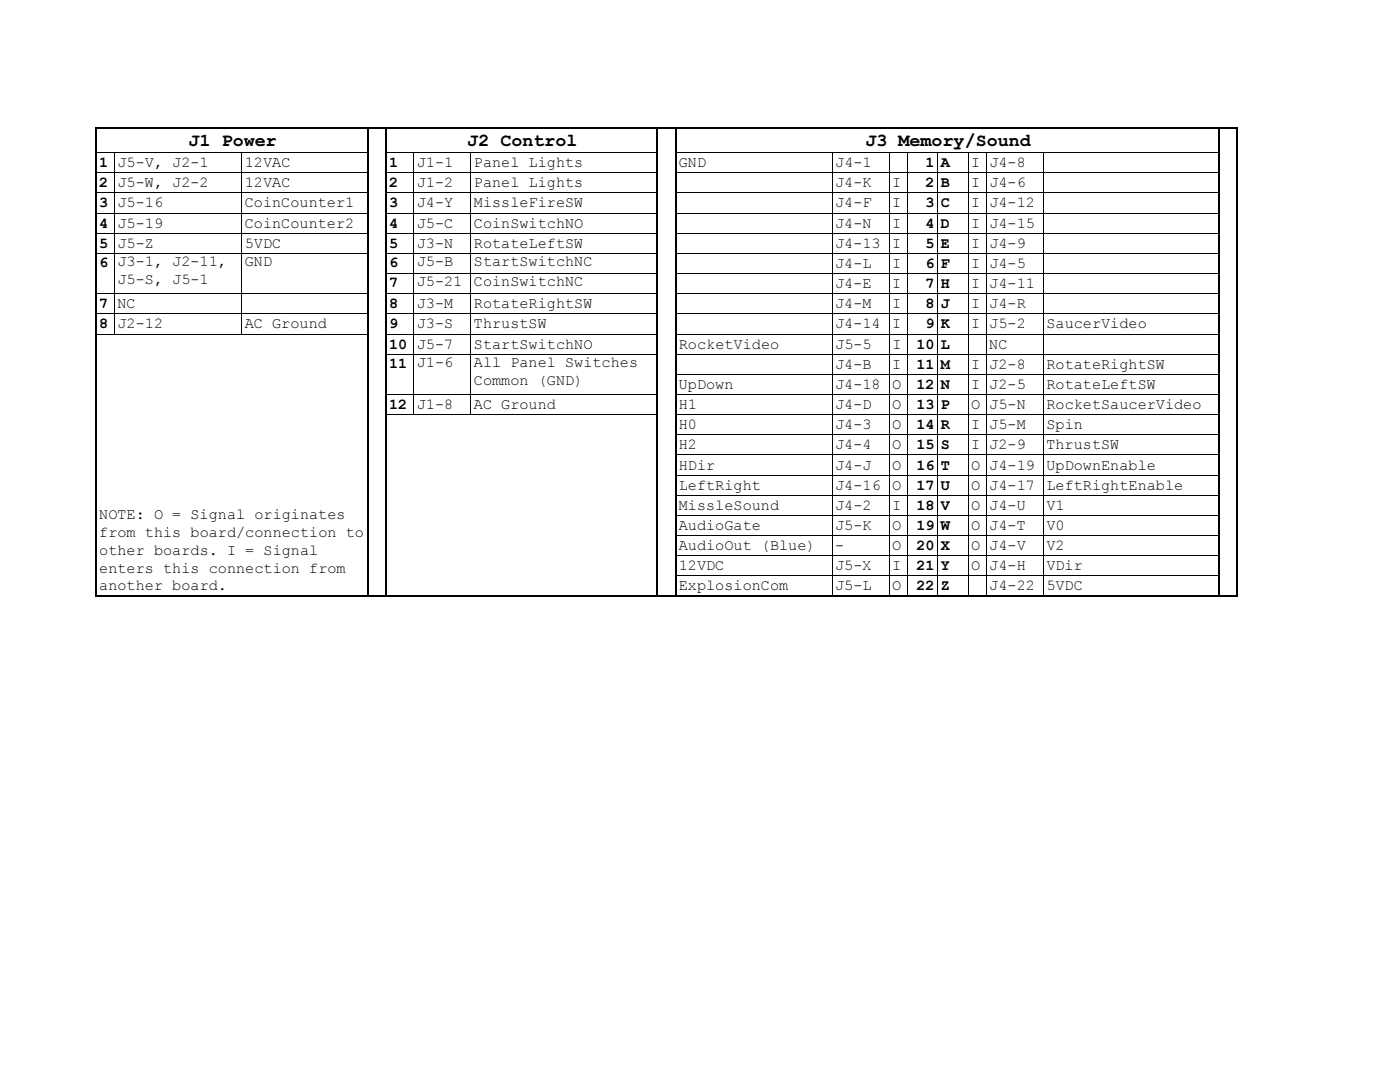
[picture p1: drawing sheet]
<svg xmlns="http://www.w3.org/2000/svg" width="279mm" height="216mm" viewBox="0 0 279 216" stroke-linecap="round" stroke-linejoin="round" font-family="sans-serif">
<defs><g id="words">
<g font-size="3.6">
<text x="37.6" y="29.1">J1 Power</text>
<text x="93.3" y="29.1">J2 Control</text>
<text x="172.7" y="29.1">J3 Memory/Sound</text>
</g>
<g font-size="3">
<text x="19.8" y="33.4">1</text>
<text x="23.5" y="33.4">J5-V, J2-1</text>
<text x="48.9" y="33.4">12VAC</text>
<text x="77.6" y="33.4">1</text>
<text x="83.2" y="33.4">J1-1</text>
<text x="94.6" y="33.4">Panel Lights</text>
<text x="135.5" y="33.4">GND</text>
<text x="166.7" y="33.4">J4-1</text>
<text x="184.7" y="33.4">1 A</text>
<text x="193.8" y="33.4">I J4-8</text>
<text x="19.8" y="41.4">3</text>
<text x="19.8" y="37.4">2</text>
<text x="23.5" y="41.4">J5-16</text>
<text x="23.5" y="37.4">J5-W, J2-2</text>
<text x="48.9" y="41.4">CoinCounter1</text>
<text x="48.9" y="37.4">12VAC</text>
<text x="77.6" y="41.4">3</text>
<text x="77.6" y="37.4">2</text>
<text x="83.2" y="41.4">J4-Y</text>
<text x="83.2" y="37.4">J1-2</text>
<text x="94.6" y="41.4">MissleFireSW</text>
<text x="94.6" y="37.4">Panel Lights</text>
<text x="166.7" y="41.4">J4-F</text>
<text x="166.7" y="37.4">J4-K</text>
<text x="178.1" y="41.4">I</text>
<text x="178.1" y="37.4">I</text>
<text x="184.7" y="41.4">3 C</text>
<text x="184.7" y="37.4">2 B</text>
<text x="193.8" y="41.4">I J4-12</text>
<text x="193.8" y="37.4">I J4-6</text>
<text x="19.8" y="45.4">4</text>
<text x="23.5" y="45.4">J5-19</text>
<text x="48.9" y="45.4">CoinCounter2</text>
<text x="77.6" y="45.4">4</text>
<text x="83.2" y="45.4">J5-C</text>
<text x="94.6" y="45.4">CoinSwitchNO</text>
<text x="166.7" y="45.4">J4-N</text>
<text x="178.1" y="45.4">I</text>
<text x="184.7" y="45.4">4 D</text>
<text x="193.8" y="45.4">I J4-15</text>
<text x="19.8" y="49.4">5</text>
<text x="19.8" y="53.3">6</text>
<text x="23.5" y="49.4">J5-Z</text>
<text x="23.5" y="53.1">J3-1, J2-11,</text>
<text x="48.9" y="53.1">GND</text>
<text x="48.9" y="49.4">5VDC</text>
<text x="77.6" y="53.3">6</text>
<text x="77.6" y="49.4">5</text>
<text x="83.2" y="53.1">J5-B</text>
<text x="83.2" y="49.4">J3-N</text>
<text x="94.6" y="53.1">StartSwitchNC</text>
<text x="94.6" y="49.4">RotateLeftSW</text>
<text x="166.7" y="53.5">J4-L</text>
<text x="166.7" y="49.4">J4-13</text>
<text x="178.1" y="53.5">I</text>
<text x="178.1" y="49.4">I</text>
<text x="184.7" y="53.5">6 F</text>
<text x="184.7" y="49.4">5 E</text>
<text x="193.8" y="53.5">I J4-5</text>
<text x="193.8" y="49.4">I J4-9</text>
<text x="23.5" y="56.7">J5-S, J5-1</text>
<text x="77.6" y="57.3">7</text>
<text x="83.2" y="57.1">J5-21</text>
<text x="94.6" y="57.1">CoinSwitchNC</text>
<text x="166.7" y="57.5">J4-E</text>
<text x="178.1" y="57.5">I</text>
<text x="184.7" y="57.5">7 H</text>
<text x="193.8" y="57.5">I J4-11</text>
<text x="19.8" y="61.5">7</text>
<text x="19.8" y="65.5">8</text>
<text x="23.5" y="61.5">NC</text>
<text x="23.5" y="65.5">J2-12</text>
<text x="48.9" y="65.5">AC Ground</text>
<text x="77.6" y="61.5">8</text>
<text x="77.6" y="65.5">9</text>
<text x="83.2" y="61.5">J3-M</text>
<text x="83.2" y="65.5">J3-S</text>
<text x="94.6" y="61.5">RotateRightSW</text>
<text x="94.6" y="65.5">ThrustSW</text>
<text x="166.7" y="65.5">J4-14</text>
<text x="166.7" y="61.5">J4-M</text>
<text x="178.1" y="65.5">I</text>
<text x="178.1" y="61.5">I</text>
<text x="184.7" y="65.5">9 K</text>
<text x="184.7" y="61.5">8 J</text>
<text x="193.8" y="65.5">I J5-2</text>
<text x="193.8" y="61.5">I J4-R</text>
<text x="208.8" y="65.5">SaucerVideo</text>
<text x="77.6" y="69.6">10</text>
<text x="83.2" y="69.6">J5-7</text>
<text x="94.6" y="69.6">StartSwitchNO</text>
<text x="135.5" y="69.6">RocketVideo</text>
<text x="166.7" y="69.6">J5-5</text>
<text x="178.1" y="69.6">I</text>
<text x="182.9" y="69.6">10 L</text>
<text x="197.4" y="69.6">NC</text>
<text x="77.6" y="73.4">11</text>
<text x="83.2" y="73.2">J1-6</text>
<text x="94.6" y="73.2">All Panel Switches</text>
<text x="94.6" y="76.8">Common (GND)</text>
<text x="135.5" y="77.6">UpDown</text>
<text x="166.7" y="73.6">J4-B</text>
<text x="166.7" y="77.6">J4-18</text>
<text x="178.1" y="73.6">I</text>
<text x="178.1" y="77.6">O</text>
<text x="182.9" y="77.6">12 N</text>
<text x="182.9" y="73.6">11 M</text>
<text x="193.8" y="77.6">I J2-5</text>
<text x="193.8" y="73.6">I J2-8</text>
<text x="208.8" y="77.6">RotateLeftSW</text>
<text x="208.8" y="73.6">RotateRightSW</text>
<text x="77.6" y="81.6">12</text>
<text x="83.2" y="81.6">J1-8</text>
<text x="94.6" y="81.6">AC Ground</text>
<text x="135.5" y="81.6">H1</text>
<text x="166.7" y="81.6">J4-D</text>
<text x="178.1" y="81.6">O</text>
<text x="182.9" y="81.6">13 P</text>
<text x="193.8" y="81.6">O J5-N</text>
<text x="208.8" y="81.6">RocketSaucerVideo</text>
<text x="135.5" y="89.7">H2</text>
<text x="135.5" y="85.6">H0</text>
<text x="166.7" y="89.7">J4-4</text>
<text x="166.7" y="85.6">J4-3</text>
<text x="178.1" y="89.7">O</text>
<text x="178.1" y="85.6">O</text>
<text x="182.9" y="89.7">15 S</text>
<text x="182.9" y="85.6">14 R</text>
<text x="193.8" y="89.7">I J2-9</text>
<text x="193.8" y="85.6">I J5-M</text>
<text x="208.8" y="89.7">ThrustSW</text>
<text x="208.8" y="85.6">Spin</text>
<text x="135.5" y="93.7">HDir</text>
<text x="166.7" y="93.7">J4-J</text>
<text x="178.1" y="93.7">O</text>
<text x="182.9" y="93.7">16 T</text>
<text x="193.8" y="93.7">O J4-19</text>
<text x="208.8" y="93.7">UpDownEnable</text>
<text x="135.5" y="101.7">MissleSound</text>
<text x="135.5" y="97.7">LeftRight</text>
<text x="166.7" y="97.7">J4-16</text>
<text x="166.7" y="101.7">J4-2</text>
<text x="178.1" y="97.7">O</text>
<text x="178.1" y="101.7">I</text>
<text x="182.9" y="101.7">18 V</text>
<text x="182.9" y="97.7">17 U</text>
<text x="193.8" y="101.7">O J4-U</text>
<text x="193.8" y="97.7">O J4-17</text>
<text x="208.8" y="101.7">V1</text>
<text x="208.8" y="97.7">LeftRightEnable</text>
<text x="19.8" y="103.6">NOTE: O = Signal originates</text>
<text x="19.8" y="107.1">from this board/connection to</text>
<text x="135.5" y="105.7">AudioGate</text>
<text x="166.7" y="105.7">J5-K</text>
<text x="178.1" y="105.7">O</text>
<text x="182.9" y="105.7">19 W</text>
<text x="193.8" y="105.7">O J4-T</text>
<text x="208.8" y="105.7">V0</text>
<text x="19.8" y="110.7">other boards. I = Signal</text>
<text x="135.5" y="113.8">12VDC</text>
<text x="135.5" y="109.8">AudioOut (Blue)</text>
<text x="166.7" y="113.8">J5-X</text>
<text x="166.7" y="109.8">-</text>
<text x="178.1" y="113.8">I</text>
<text x="178.1" y="109.8">O</text>
<text x="182.9" y="113.8">21 Y</text>
<text x="182.9" y="109.8">20 X</text>
<text x="193.8" y="113.8">O J4-H</text>
<text x="193.8" y="109.8">O J4-V</text>
<text x="208.8" y="113.8">VDir</text>
<text x="208.8" y="109.8">V2</text>
<text x="19.8" y="114.3">enters this connection from</text>
<text x="19.8" y="117.8">another board.</text>
<text x="135.5" y="117.8">ExplosionCom</text>
<text x="166.7" y="117.8">J5-L</text>
<text x="178.1" y="117.8">O</text>
<text x="182.9" y="117.8">22 Z</text>
<text x="197.4" y="117.8">J4-22</text>
<text x="208.8" y="117.8">5VDC</text>
</g>
</g></defs>
<g fill="none" stroke="#000" stroke-width=".2">
<path d="M19.3 30.5h53.9M19.3 34.5h53.9M19.3 38.5h53.9M22.8 30.5v36.2M48.2 30.5v36.2M77.2 30.5h53.9M77.2 34.5h53.9M77.2 38.5h53.9M82.6 30.5v52.3M94 30.5v52.3M135 30.5h108.2M135 34.5h108.2"/>
<path d="M135 38.5h108.2M166.1 30.5v88.5M177.4 30.5v88.5M181.1 30.5v88.5M187.1 30.5v88.5M193.2 30.5v88.5M196.8 30.5v88.5M208.2 30.5v88.5M19.3 42.5h53.9M19.3 46.5h53.9M19.3 50.6h53.9M19.3 58.6h53.9"/>
<path d="M77.2 42.5h53.9M77.2 46.5h53.9M77.2 50.6h53.9M77.2 54.6h53.9M77.2 58.6h53.9M135 42.5h108.2M135 46.5h108.2M135 50.6h108.2M135 54.6h108.2M135 58.6h108.2M19.3 62.6h53.9M19.3 66.7h53.9"/>
<path d="M77.2 62.6h53.9M77.2 66.7h53.9M77.2 70.7h53.9M77.2 78.7h53.9M135 62.6h108.2M135 66.7h108.2M135 70.7h108.2M135 78.7h108.2M135 74.7h108.2M77.2 82.7h53.9M135 82.7h108.2M135 86.8h108.2"/>
<path d="M135 90.8h108.2M135 94.8h108.2M135 98.8h108.2M19.3 118.9h53.9M77.2 118.9h53.9M135 118.9h108.2M135 102.8h108.2M135 106.9h108.2M135 110.9h108.2M135 114.9h108.2"/>
</g>
<path d="M19 25.5h228.1M19.2 25.4v93.7M73.4 25.7v93.3M77 25.7v93.3M131.2 25.7v93.3M134.9 25.7v93.3M243.3 25.7v93.3M247 25.4v93.7M19 118.9h228.1" fill="none" stroke="#000" stroke-width=".3"/>
<use href="#words"/>
</svg>
